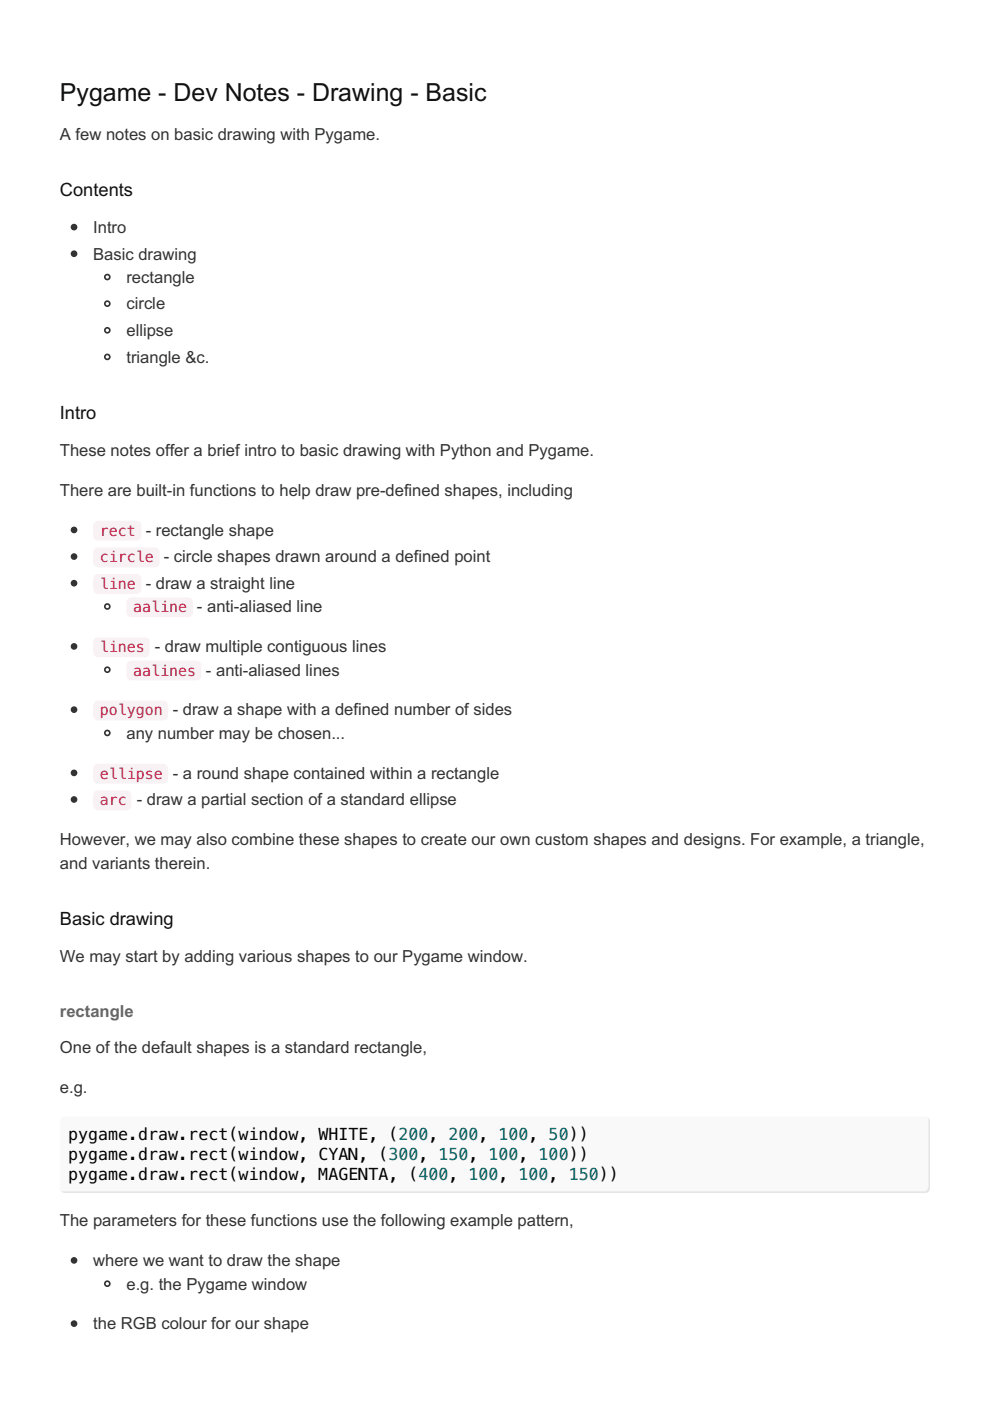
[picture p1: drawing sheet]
<svg xmlns="http://www.w3.org/2000/svg" width="210mm" height="297mm" viewBox="0 0 210 297" stroke-linecap="round" stroke-linejoin="round" font-family="sans-serif">
<defs><g id="words">
<text font-size="5.3" fill="#111" x="12.7" y="21.5">Pygame - Dev Notes - Drawing - Basic</text>
<g font-size="3.9" fill="#111">
<text x="12.7" y="41.6">Contents</text>
<text x="12.7" y="88.9">I</text>
<text x="13.8" y="88.9">ntro</text>
<text x="12.7" y="196.1">Basic drawing</text>
</g>
<g font-size="3.5" fill="#333">
<text x="12.7" y="29.6">A few notes on basic drawing with Pygame.</text>
<text x="19.8" y="49.4">Intro</text>
<text x="19.8" y="55">Basic drawing</text>
<text x="26.8" y="60">rectangle</text>
<text x="26.8" y="65.6">circle</text>
<text x="26.8" y="71.3">ellipse</text>
<text x="26.8" y="76.9">triangle &amp;c.</text>
<text x="12.7" y="96.7">These notes offer a brief intro to basic drawing with Python and Pygame.</text>
<text x="12.7" y="105.1">There are built-in functions to help draw pre-defined shapes, including</text>
<text x="26.8" y="156.6">any number may be chosen...</text>
<text x="12.7" y="179.2">However, we may also combine these shapes to create our own custom shapes and designs. For example, a triangle,</text>
<text x="12.7" y="184.1">and variants therein.</text>
<text x="12.7" y="203.9">We may start by adding various shapes to our Pygame window.</text>
<text x="12.7" y="223.3">One of the default shapes is a standard rectangle,</text>
<text x="12.7" y="231.8">e.g.</text>
<text x="12.7" y="260">The parameters for these functions use the following example pattern,</text>
<text x="19.8" y="268.5">where we want to draw the shape</text>
<text x="26.8" y="273.4">e.g. the Pygame window</text>
<text x="19.8" y="281.9">the RGB colour for our shape</text>
</g>
<text font-size="3.5" fill="#666" x="12.7" y="215.5">rectangle</text>
<g font-size="3.5">
<text x="14.5" y="241.7">pygame.draw.rect(window, WHITE, (200, 200, 100, 50))</text>
<text x="14.5" y="245.9">pygame.draw.rect(window, CYAN, (300, 150, 100, 100))</text>
<text x="14.5" y="250.1">pygame.draw.rect(window, MAGENTA, (400, 100, 100, 150))</text>
</g>
<g font-size="3.2" fill="#c7254e">
<text x="21.2" y="113.6">rect - rectangle shape</text>
<text x="21.2" y="119.2">circle - circle shapes drawn around a defined point</text>
<text x="21.2" y="124.9">line - draw a straight line</text>
<text x="28.2" y="129.8">aaline - anti-aliased line</text>
<text x="21.2" y="138.3">lines - draw multiple contiguous lines</text>
<text x="28.2" y="143.2">aalines - anti-aliased lines</text>
<text x="21.2" y="151.7">polygon - draw a shape with a defined number of sides</text>
<text x="21.2" y="165.1">ellipse - a round shape contained within a rectangle</text>
<text x="21.2" y="170.7">arc - draw a partial section of a standard ellipse</text>
</g>
</g></defs>
<path d="M12.9 237.1l.9-.4h182.3a1.06 1.06 0 0 1 1.1 1.1v14.1a1.06 1.06 0 0 1-1.1 1h-182.3a1.06 1.06 0 0 1-1.1-1v-14.1z" fill-rule="evenodd" fill="#f9f9f9"/>
<g fill="#333" stroke="#333" stroke-width=".35">
<circle cx="15.7" cy="48.2" r=".53"/>
<circle cx="15.7" cy="53.8" r=".53"/>
<circle cx="15.7" cy="112.4" r=".53"/>
</g>
<g fill="none" stroke="#333" stroke-width=".35">
<circle cx="22.8" cy="58.7" r=".53"/>
<circle cx="22.8" cy="64.4" r=".53"/>
<circle cx="22.8" cy="75.7" r=".53"/>
<circle cx="22.8" cy="70" r=".53"/>
</g>
<path d="M20 110.9l.8-.5h8.1a1.06 1.06 0 0 1 1.1 1.1v2.1a1.06 1.06 0 0 1-1.1 1.1h-8.1a1.06 1.06 0 0 1-1-1.1v-2.1z" fill-rule="evenodd" fill="#f9f2f4"/>
<circle cx="15.7" cy="118" r=".53" fill="#333" stroke="#333" stroke-width=".35"/>
<path d="M20 116.5l.8-.4h12a1.06 1.06 0 0 1 1.1 1v2.1a1.06 1.06 0 0 1-1.1 1.1h-12a1.06 1.06 0 0 1-1-1.1v-2.1z" fill-rule="evenodd" fill="#f9f2f4"/>
<circle cx="15.7" cy="123.6" r=".53" fill="#333" stroke="#333" stroke-width=".35"/>
<path d="M20 122.1l.8-.4h8.1a1.06 1.06 0 0 1 1.1 1.1v2.1a1.06 1.06 0 0 1-1.1 1h-8.1a1.06 1.06 0 0 1-1-1v-2.1z" fill-rule="evenodd" fill="#f9f2f4"/>
<circle cx="22.8" cy="128.6" r=".53" fill="none" stroke="#333" stroke-width=".35"/>
<path d="M27 127.1l.9-.5h12a1.06 1.06 0 0 1 1 1.1v2.1a1.06 1.06 0 0 1-1 1.1h-12a1.06 1.06 0 0 1-1.1-1.1v-2.1z" fill-rule="evenodd" fill="#f9f2f4"/>
<circle cx="15.7" cy="137.1" r=".53" fill="#333" stroke="#333" stroke-width=".35"/>
<path d="M20 135.5l.8-.4h9.9a1.06 1.06 0 0 1 1 1.1v2.1a1.06 1.06 0 0 1-1 1h-9.9a1.06 1.06 0 0 1-1-1v-2.1z" fill-rule="evenodd" fill="#f9f2f4"/>
<circle cx="22.8" cy="142" r=".53" fill="none" stroke="#333" stroke-width=".35"/>
<path d="M27 140.5l.9-.4h13.7a1.06 1.06 0 0 1 1.1 1v2.1a1.06 1.06 0 0 1-1.1 1.1h-13.7a1.06 1.06 0 0 1-1.1-1.1v-2.1z" fill-rule="evenodd" fill="#f9f2f4"/>
<circle cx="15.7" cy="150.5" r=".53" fill="#333" stroke="#333" stroke-width=".35"/>
<path d="M20 149l.8-.5h13.8a1.06 1.06 0 0 1 1 1.1v2.1a1.06 1.06 0 0 1-1 1.1h-13.8a1.06 1.06 0 0 1-1-1.1v-2.1z" fill-rule="evenodd" fill="#f9f2f4"/>
<circle cx="22.8" cy="155.4" r=".53" fill="none" stroke="#333" stroke-width=".35"/>
<circle cx="15.7" cy="163.9" r=".53" fill="#333" stroke="#333" stroke-width=".35"/>
<path d="M20 162.4l.8-.5h13.8a1.06 1.06 0 0 1 1 1.1v2.1a1.06 1.06 0 0 1-1 1.1h-13.8a1.06 1.06 0 0 1-1-1.1v-2.1z" fill-rule="evenodd" fill="#f9f2f4"/>
<circle cx="15.7" cy="169.5" r=".53" fill="#333" stroke="#333" stroke-width=".35"/>
<path d="M20 168l.8-.4h6a1.06 1.06 0 0 1 1.1 1v2.1a1.06 1.06 0 0 1-1.1 1.1h-6a1.06 1.06 0 0 1-1-1.1v-2.1z" fill-rule="evenodd" fill="#f9f2f4"/>
<g fill="#333" stroke="#333" stroke-width=".35">
<circle cx="15.7" cy="267.2" r=".53"/>
<circle cx="15.7" cy="280.6" r=".53"/>
</g>
<circle cx="22.8" cy="272.2" r=".53" fill="none" stroke="#333" stroke-width=".35"/>
<use href="#words"/>
</svg>
